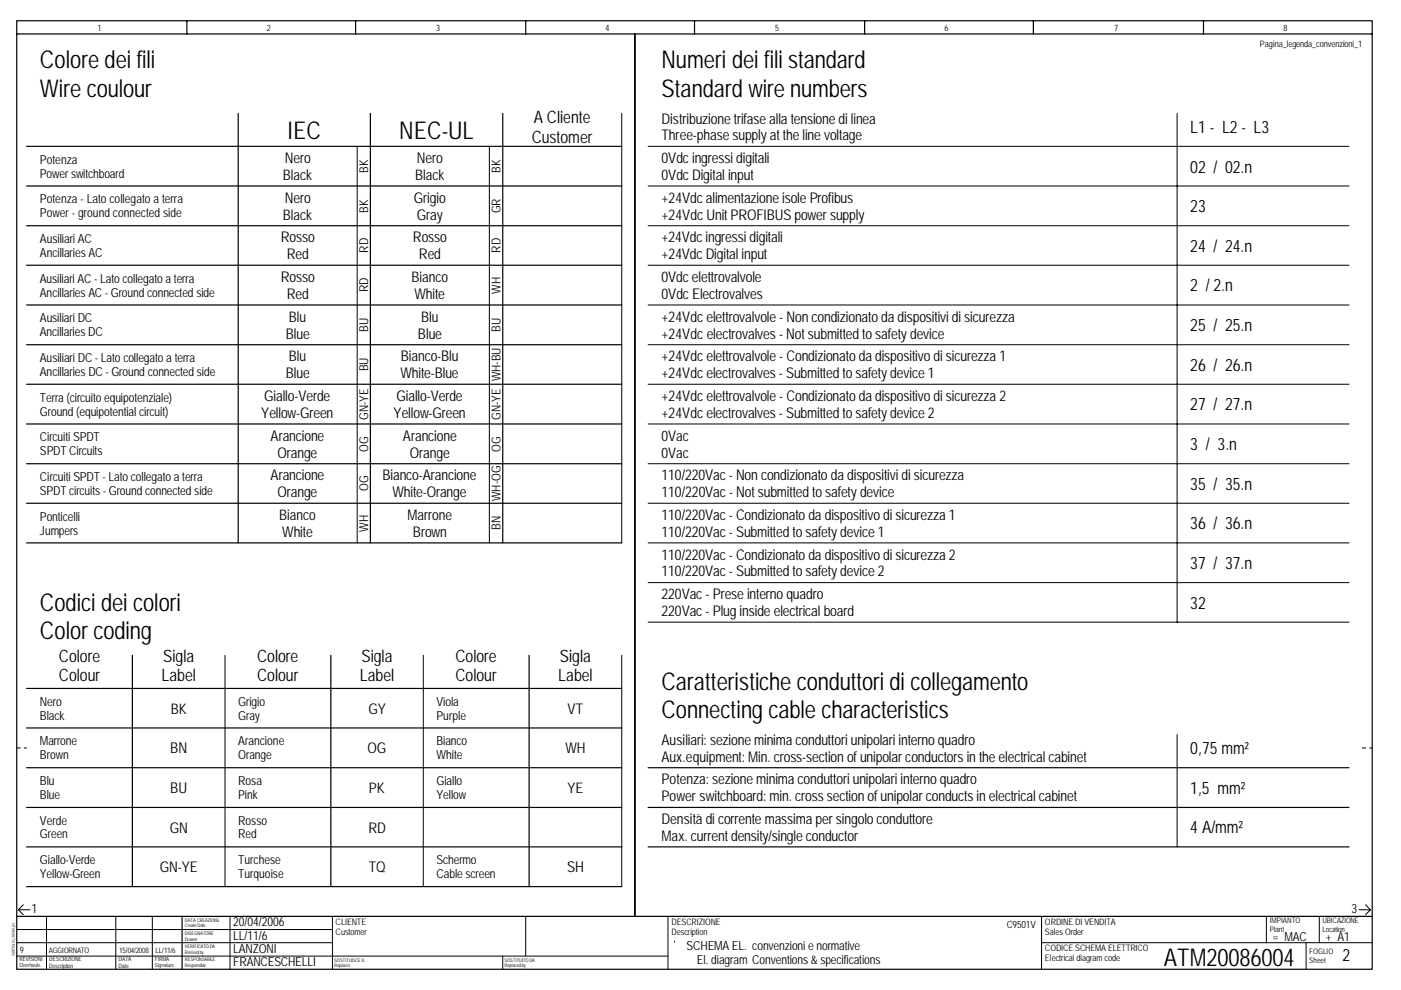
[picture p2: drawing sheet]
<svg xmlns="http://www.w3.org/2000/svg" width="297mm" height="210mm" viewBox="0 0 297 210" stroke-linecap="round" stroke-linejoin="round" font-family="sans-serif">
<defs><g id="words">
<g font-size="5.2">
<text x="8.5" y="14.5">Colore dei fili</text>
<text x="140.2" y="14.5">Numeri dei fili standard</text>
<text x="8.5" y="20.5">Wire coulour</text>
<text x="140.2" y="20.5">Standard wire numbers</text>
<text x="61" y="29.4">IEC</text>
<text x="84.6" y="29.4">NEC-UL</text>
<text x="8.5" y="129.5">Codici dei colori</text>
<text x="8.5" y="135.4">Color coding</text>
<text x="140.2" y="146.3">Caratteristiche conduttori di collegamento</text>
<text x="140.2" y="152.2">Connecting cable characteristics</text>
<text x="246.8" y="204.7">ATM20086004</text>
</g>
<g font-size="3.6">
<text x="113.2" y="26.1">A Cliente</text>
<text x="252.4" y="28.2">L1 - L2 - L3</text>
<text x="112.7" y="30.2">Customer</text>
<text x="252.4" y="36.6">02 / 02.n</text>
<text x="252.4" y="44.9">23</text>
<text x="252.4" y="53.4">24 / 24.n</text>
<text x="252.4" y="61.8">2 / 2.n</text>
<text x="252.4" y="70.2">25 / 25.n</text>
<text x="252.4" y="78.6">26 / 26.n</text>
<text x="252.4" y="87">27 / 27.n</text>
<text x="252.4" y="95.4">3 / 3.n</text>
<text x="252.4" y="103.8">35 / 35.n</text>
<text x="252.4" y="112.2">36 / 36.n</text>
<text x="252.4" y="120.7">37 / 37.n</text>
<text x="252.4" y="129">32</text>
<text x="12.5" y="140.3">Colore</text>
<text x="34.6" y="140.3">Sigla</text>
<text x="54.5" y="140.3">Colore</text>
<text x="76.6" y="140.3">Sigla</text>
<text x="96.6" y="140.3">Colore</text>
<text x="118.7" y="140.3">Sigla</text>
<text x="12.5" y="144.4">Colour</text>
<text x="34.2" y="144.4">Label</text>
<text x="54.5" y="144.4">Colour</text>
<text x="76.3" y="144.4">Label</text>
<text x="96.6" y="144.4">Colour</text>
<text x="118.4" y="144.4">Label</text>
<text x="252.4" y="159.9">0,75 mm²</text>
<text x="252.4" y="168.3">1,5 mm²</text>
<text x="252.4" y="176.7">4 A/mm²</text>
<text x="284.6" y="203.7">2</text>
</g>
<g font-size="3.2">
<text x="36.1" y="159.7">BN</text>
<text x="36.1" y="168.1">BU</text>
<text x="120.2" y="184.9">SH</text>
</g>
<g font-size="3.1">
<text x="140.2" y="26.2">Distribuzione trifase alla tensione di linea</text>
<text x="140.2" y="29.8">Three-phase supply at the line voltage</text>
<text x="60.4" y="34.6">Nero</text>
<text x="88.4" y="34.6">Nero</text>
<text x="140.2" y="34.6">0Vdc ingressi digitali</text>
<text x="60" y="38.2">Black</text>
<text x="88" y="38.2">Black</text>
<text x="140.2" y="38.2">0Vdc Digital input</text>
<text x="60" y="46.5">Black</text>
<text x="60.4" y="43">Nero</text>
<text x="87.8" y="43">Grigio</text>
<text x="88.4" y="46.5">Gray</text>
<text x="140.2" y="43">+24Vdc alimentazione isole Profibus</text>
<text x="140.2" y="46.5">+24Vdc Unit PROFIBUS power supply</text>
<text x="59.5" y="51.4">Rosso</text>
<text x="87.5" y="51.4">Rosso</text>
<text x="140.2" y="51.4">+24Vdc ingressi digitali</text>
<text x="59.5" y="59.8">Rosso</text>
<text x="60.8" y="55">Red</text>
<text x="87.2" y="59.8">Bianco</text>
<text x="88.8" y="55">Red</text>
<text x="140.2" y="59.8">0Vdc elettrovalvole</text>
<text x="140.2" y="55">+24Vdc Digital input</text>
<text x="60.8" y="63.4">Red</text>
<text x="87.9" y="63.4">White</text>
<text x="140.2" y="63.4">0Vdc Electrovalves</text>
<text x="60.6" y="71.8">Blue</text>
<text x="61.3" y="68.2">Blu</text>
<text x="88.6" y="71.8">Blue</text>
<text x="89.3" y="68.2">Blu</text>
<text x="140.2" y="68.2">+24Vdc elettrovalvole - Non condizionato da dispositivi di sicurezza</text>
<text x="140.2" y="71.8">+24Vdc electrovalves - Not submitted to safety device</text>
<text x="61.3" y="76.6">Blu</text>
<text x="85" y="76.6">Bianco-Blu</text>
<text x="140.2" y="76.6">+24Vdc elettrovalvole - Condizionato da dispositivo di sicurezza 1</text>
<text x="60.6" y="80.2">Blue</text>
<text x="84.9" y="80.2">White-Blue</text>
<text x="140.2" y="80.2">+24Vdc electrovalves - Submitted to safety device 1</text>
<text x="55.4" y="88.6">Yellow-Green</text>
<text x="56" y="85">Giallo-Verde</text>
<text x="83.4" y="88.6">Yellow-Green</text>
<text x="84.1" y="85">Giallo-Verde</text>
<text x="140.2" y="85">+24Vdc elettrovalvole - Condizionato da dispositivo di sicurezza 2</text>
<text x="140.2" y="88.6">+24Vdc electrovalves - Submitted to safety device 2</text>
<text x="57.4" y="93.5">Arancione</text>
<text x="85.4" y="93.5">Arancione</text>
<text x="140.2" y="93.5">0Vac</text>
<text x="57.4" y="101.9">Arancione</text>
<text x="58.8" y="97">Orange</text>
<text x="81.1" y="101.9">Bianco-Arancione</text>
<text x="86.9" y="97">Orange</text>
<text x="140.2" y="97">0Vac</text>
<text x="140.2" y="101.9">110/220Vac - Non condizionato da dispositivi di sicurezza</text>
<text x="58.8" y="105.4">Orange</text>
<text x="83.2" y="105.4">White-Orange</text>
<text x="140.2" y="105.4">110/220Vac - Not submitted to safety device</text>
<text x="59.2" y="110.2">Bianco</text>
<text x="59.9" y="113.8">White</text>
<text x="86.4" y="110.2">Marrone</text>
<text x="87.5" y="113.8">Brown</text>
<text x="140.2" y="110.2">110/220Vac - Condizionato da dispositivo di sicurezza 1</text>
<text x="140.2" y="113.8">110/220Vac - Submitted to safety device 1</text>
<text x="140.2" y="118.7">110/220Vac - Condizionato da dispositivo di sicurezza 2</text>
<text x="140.2" y="122.2">110/220Vac - Submitted to safety device 2</text>
<text x="140.2" y="127.1">220Vac - Prese interno quadro</text>
<text x="140.2" y="130.6">220Vac - Plug inside electrical board</text>
<text x="36.2" y="151.3">BK</text>
<text x="78.1" y="151.3">GY</text>
<text x="120.4" y="151.3">VT</text>
<text x="77.9" y="159.7">OG</text>
<text x="119.9" y="159.7">WH</text>
<text x="140.2" y="157.9">Ausiliari: sezione minima conduttori unipolari interno quadro</text>
<text x="140.2" y="161.5">Aux.equipment: Min. cross-section of unipolar conductors in the electrical cabinet</text>
<text x="140.2" y="166.3">Potenza: sezione minima conduttori unipolari interno quadro</text>
<text x="78.2" y="168.1">PK</text>
<text x="120.3" y="168.1">YE</text>
<text x="140.2" y="169.9">Power switchboard: min. cross section ofunipolar conducts in electrical cabinet</text>
<text x="36" y="176.5">GN</text>
<text x="78.1" y="176.5">RD</text>
<text x="140.2" y="174.7">Densità di corrente massima per singolo conduttore</text>
<text x="140.2" y="178.3">Max. current density/single conductor</text>
<text x="33.9" y="184.9">GN-YE</text>
<text x="78.2" y="184.9">TQ</text>
</g>
<g font-size="2.7">
<text x="8.5" y="34.7">Potenza</text>
<text x="8.5" y="37.7">Power switchboard</text>
<text x="8.5" y="43.1">Potenza - Lato collegato a terra</text>
<text x="8.5" y="46.1">Power - ground connected side</text>
<text x="8.5" y="51.5">Ausiliari AC</text>
<text x="8.5" y="59.9">Ausiliari AC - Lato collegato a terra</text>
<text x="8.5" y="54.5">Ancillaries AC</text>
<text x="8.5" y="62.9">Ancillaries AC - Ground connected side</text>
<text x="8.5" y="68.3">Ausiliari DC</text>
<text x="8.5" y="71.3">Ancillaries DC</text>
<text x="8.5" y="76.7">Ausiliari DC - Lato collegato a terra</text>
<text x="8.5" y="79.7">Ancillaries DC - Ground connected side</text>
<text x="8.5" y="85.2">Terra (circuito equipotenziale)</text>
<text x="8.5" y="88.1">Ground (equipotential circuit)</text>
<text x="8.5" y="93.5">Circuiti SPDT</text>
<text x="8.5" y="102">Circuiti SPDT - Lato collegato a terra</text>
<text x="8.5" y="96.5">SPDT Circuits</text>
<text x="8.5" y="104.9">SPDT circuits - Ground connected side</text>
<text x="8.5" y="110.4">Ponticelli</text>
<text x="8.5" y="113.3">Jumpers</text>
<text x="8.5" y="149.6">Nero</text>
<text x="50.5" y="149.6">Grigio</text>
<text x="92.5" y="149.6">Viola</text>
<text x="8.5" y="152.6">Black</text>
<text x="50.5" y="152.6">Gray</text>
<text x="92.5" y="152.6">Purple</text>
<text x="8.5" y="158">Marrone</text>
<text x="8.5" y="161">Brown</text>
<text x="50.5" y="158">Arancione</text>
<text x="50.5" y="161">Orange</text>
<text x="92.5" y="158">Bianco</text>
<text x="92.5" y="161">White</text>
<text x="8.5" y="166.4">Blu</text>
<text x="50.5" y="166.4">Rosa</text>
<text x="92.5" y="166.4">Giallo</text>
<text x="8.5" y="169.4">Blue</text>
<text x="50.5" y="169.4">Pink</text>
<text x="92.5" y="169.4">Yellow</text>
<text x="8.5" y="174.8">Verde</text>
<text x="8.5" y="177.8">Green</text>
<text x="50.5" y="174.8">Rosso</text>
<text x="50.5" y="177.8">Red</text>
<text x="8.5" y="183.2">Giallo-Verde</text>
<text x="50.5" y="183.2">Turchese</text>
<text x="92.5" y="183.2">Schermo</text>
<text x="8.5" y="186.2">Yellow-Green</text>
<text x="50.5" y="186.2">Turquoise</text>
<text x="92.5" y="186.2">Cable screen</text>
<text x="6.7" y="193.6">1</text>
<text x="49.4" y="196.4">20/04/2006</text>
<text x="286.6" y="193.6">3</text>
<text x="49.4" y="202">LANZONI</text>
<text x="49.4" y="199.2">LL/11/6</text>
<text x="145.6" y="201.4">SCHEMA EL. convenzioni e normative</text>
<text x="49.4" y="204.8">FRANCESCHELLI</text>
<text x="147.7" y="204.4">El. diagram Conventions &amp; specifications</text>
</g>
<g font-size="2.6">
<text x="78.1" y="36.7" transform="rotate(-90 78.1 36.7)">BK</text>
<text x="106.1" y="36.7" transform="rotate(-90 106.1 36.7)">BK</text>
<text x="78.1" y="45.1" transform="rotate(-90 78.1 45.1)">BK</text>
<text x="106.1" y="45.2" transform="rotate(-90 106.1 45.2)">GR</text>
<text x="78.1" y="53.6" transform="rotate(-90 78.1 53.6)">RD</text>
<text x="106.1" y="53.6" transform="rotate(-90 106.1 53.6)">RD</text>
<text x="78.1" y="62" transform="rotate(-90 78.1 62)">RD</text>
<text x="106.1" y="62.3" transform="rotate(-90 106.1 62.3)">WH</text>
<text x="78.1" y="70.3" transform="rotate(-90 78.1 70.3)">BU</text>
<text x="106.1" y="70.3" transform="rotate(-90 106.1 70.3)">BU</text>
<text x="78.1" y="78.8" transform="rotate(-90 78.1 78.8)">BU</text>
<text x="106.1" y="80.9" transform="rotate(-90 106.1 80.9)">WH-BU</text>
<text x="78.1" y="89" transform="rotate(-90 78.1 89)">GN-YE</text>
<text x="106.1" y="89" transform="rotate(-90 106.1 89)">GN-YE</text>
<text x="78.1" y="95.8" transform="rotate(-90 78.1 95.8)">OG</text>
<text x="106.1" y="95.8" transform="rotate(-90 106.1 95.8)">OG</text>
<text x="78.1" y="104.2" transform="rotate(-90 78.1 104.2)">OG</text>
<text x="106.1" y="106.3" transform="rotate(-90 106.1 106.3)">WH-OG</text>
<text x="78.1" y="112.7" transform="rotate(-90 78.1 112.7)">WH</text>
<text x="106.1" y="112.4" transform="rotate(-90 106.1 112.4)">BN</text>
<text x="269.9" y="199.5">= MAC</text>
<text x="281.1" y="199.5">+ A1</text>
</g>
<text font-size="2.1" x="213.5" y="196.7">C9501V</text>
<g font-size="1.9">
<text x="20.7" y="6.5">1</text>
<text x="56.6" y="6.5">2</text>
<text x="92.5" y="6.5">3</text>
<text x="128.4" y="6.5">4</text>
<text x="164.4" y="6.5">5</text>
<text x="200.3" y="6.5">6</text>
<text x="236.2" y="6.5">7</text>
<text x="267.1" y="10">Pagina_legenda_convenzioni_1</text>
<text x="272.1" y="6.5">8</text>
<text x="71.2" y="196">CLIENTE</text>
<text x="142.3" y="196">DESCRIZIONE</text>
<text x="221.5" y="196">ORDINE DI VENDITA</text>
<text x="4.2" y="202">9</text>
<text x="71.2" y="198.2">Customer</text>
<text x="142.3" y="198.2">Description</text>
<text x="221.5" y="201.7">CODICE SCHEMA ELETTRICO</text>
<text x="221.5" y="203.8">Electrical diagram code</text>
<text x="221.5" y="198.2">Sales Order</text>
</g>
<g font-size="1.6">
<text x="269.2" y="195.7">IMPIANTO</text>
<text x="269.2" y="197.5">Plant</text>
<text x="280.4" y="195.7">UBICAZIONE</text>
<text x="280.4" y="197.5">Location</text>
<text x="10.3" y="202">AGGIORNATO</text>
<text x="25.3" y="202">15/04/2008</text>
<text x="33" y="202">LL/11/6</text>
<text x="277.6" y="202.4">FOGLIO</text>
<text x="277.6" y="204.2">Sheet</text>
</g>
<g font-size="1.3">
<text x="10.4" y="203.8">DESCRIZIONE</text>
<text x="25.1" y="203.8">DATA</text>
<text x="10.4" y="205.3">Description</text>
<text x="25.1" y="205.3">Date</text>
</g>
<g font-size="1.2">
<text x="4.1" y="203.8">REVISIONI</text>
<text x="32.8" y="203.8">FIRMA</text>
<text x="4.1" y="205.1">Overhauls</text>
<text x="32.8" y="205.1">Signature</text>
</g>
<g font-size="1">
<text x="39.2" y="195.4">DATA CREAZIONE</text>
<text x="39.2" y="196.6">Create Date</text>
<text x="39.2" y="198.2">DISEGNATORE</text>
<text x="39.2" y="199.4">Drawer</text>
<text x="39.2" y="201">VERIFICATO DA</text>
<text x="39.2" y="202.2">Revised by</text>
<text x="39.2" y="203.8">RESPONSABILE</text>
<text x="70.8" y="203.9">SOSTITUISCE IL</text>
<text x="106.9" y="203.9">SOSTITUITO DA</text>
<text x="39.2" y="205">Responsible</text>
<text x="70.8" y="205.1">Replaces</text>
<text x="106.9" y="205.1">Replaced by</text>
</g>
<text font-size=".8" x="3.2" y="202.8" transform="rotate(-90 3.2 202.8)">CARTIGLIO_SACMI_A3</text>
</g></defs>
<path d="M3.6 4.4h287.3v201.1h-287.3zM3.6 7.2h287.3M39.6 4.4v2.8M75.4 4.4v2.8M111.5 4.4v2.8M147.3 4.4v2.8M183.3 4.4v2.8M219.1 4.4v2.8M255.2 4.4v2.8M3.6 194.3h287.3M38.6 194.3v11.2" fill="none" stroke="#000" stroke-width=".25"/>
<g fill="none" stroke="#000" stroke-width=".21">
<path d="M3.6 197.1h66.9M3.6 199.9h66.9M3.9 192.9l1 1.1M3.9 192.9h2.4M4.9 191.8l-1 1.1M9.9 194.3v11.2M24.6 194.3v11.2M32.3 194.3v11.2M48.8 194.3v11.2M70.5 194.3v11.2M111.5 194.3v8.4M288.1 192.9h2.5"/>
<path d="M289.5 191.8l1.1 1.1M290.6 192.9l-1.1 1.1M3.6 202.7h138M106.6 202.7v2.8"/>
</g>
<path d="M3.6 158.6h2M288.8 158.6h2.1" fill="none" stroke="#000" stroke-width=".21" stroke-dasharray=".8 .8"/>
<path d="M113.9 195h26v7h-26z" fill="#fff"/>
<g fill="none" stroke="#000" stroke-width=".21">
<path d="M75.7 31v84.1M103.8 31v84.1M131.8 24v91.1M137.4 31h148.6M137.4 39.4h148.6M249.6 24v107.9M137.4 56.2h148.6M137.4 47.9h148.6M137.4 64.7h148.6M137.4 73.1h148.6M137.4 81.5h148.6M137.4 89.9h148.6"/>
<path d="M137.4 98.3h148.6M137.4 106.7h148.6M137.4 115.1h148.6M47.7 138.9v49.1M89.7 138.9v49.1M131.8 138.9v49.1M137.4 123.5h148.6M137.4 131.9h148.6M249.6 155.7v23.9M141.6 194.3v11.2M143 199.5h.1M220.8 199.9h70.1"/>
<path d="M220.8 194.3v11.2M268.5 194.3v5.6M276.9 199.9v5.6M279.7 194.3v5.6"/>
</g>
<path d="M134.6 7.2v187.1" fill="none" stroke="#000" stroke-width=".38"/>
<g fill="none" stroke="#000" stroke-width=".25">
<path d="M5.6 31h126.2M5.6 39.4h126.2M50.5 24v91.1M78.5 24v91.1M106.6 24v91.1M5.6 47.9h126.2M5.6 56.2h126.2M5.6 64.7h126.2M5.6 73.1h126.2M5.6 81.5h126.2M5.6 89.9h126.2M5.6 98.3h126.2"/>
<path d="M5.6 106.7h126.2M5.6 115.1h126.2M28.1 138.9v49.1M70.1 138.9v49.1M112.2 138.9v49.1M5.6 146h126.2M5.6 154.3h126.2M5.6 162.8h126.2M5.6 171.2h126.2M5.6 179.6h126.2M137.4 162.8h148.6M137.4 171.2h148.6"/>
<path d="M137.4 179.6h148.6M5.6 188h126.2"/>
</g>
<use href="#words"/>
</svg>
